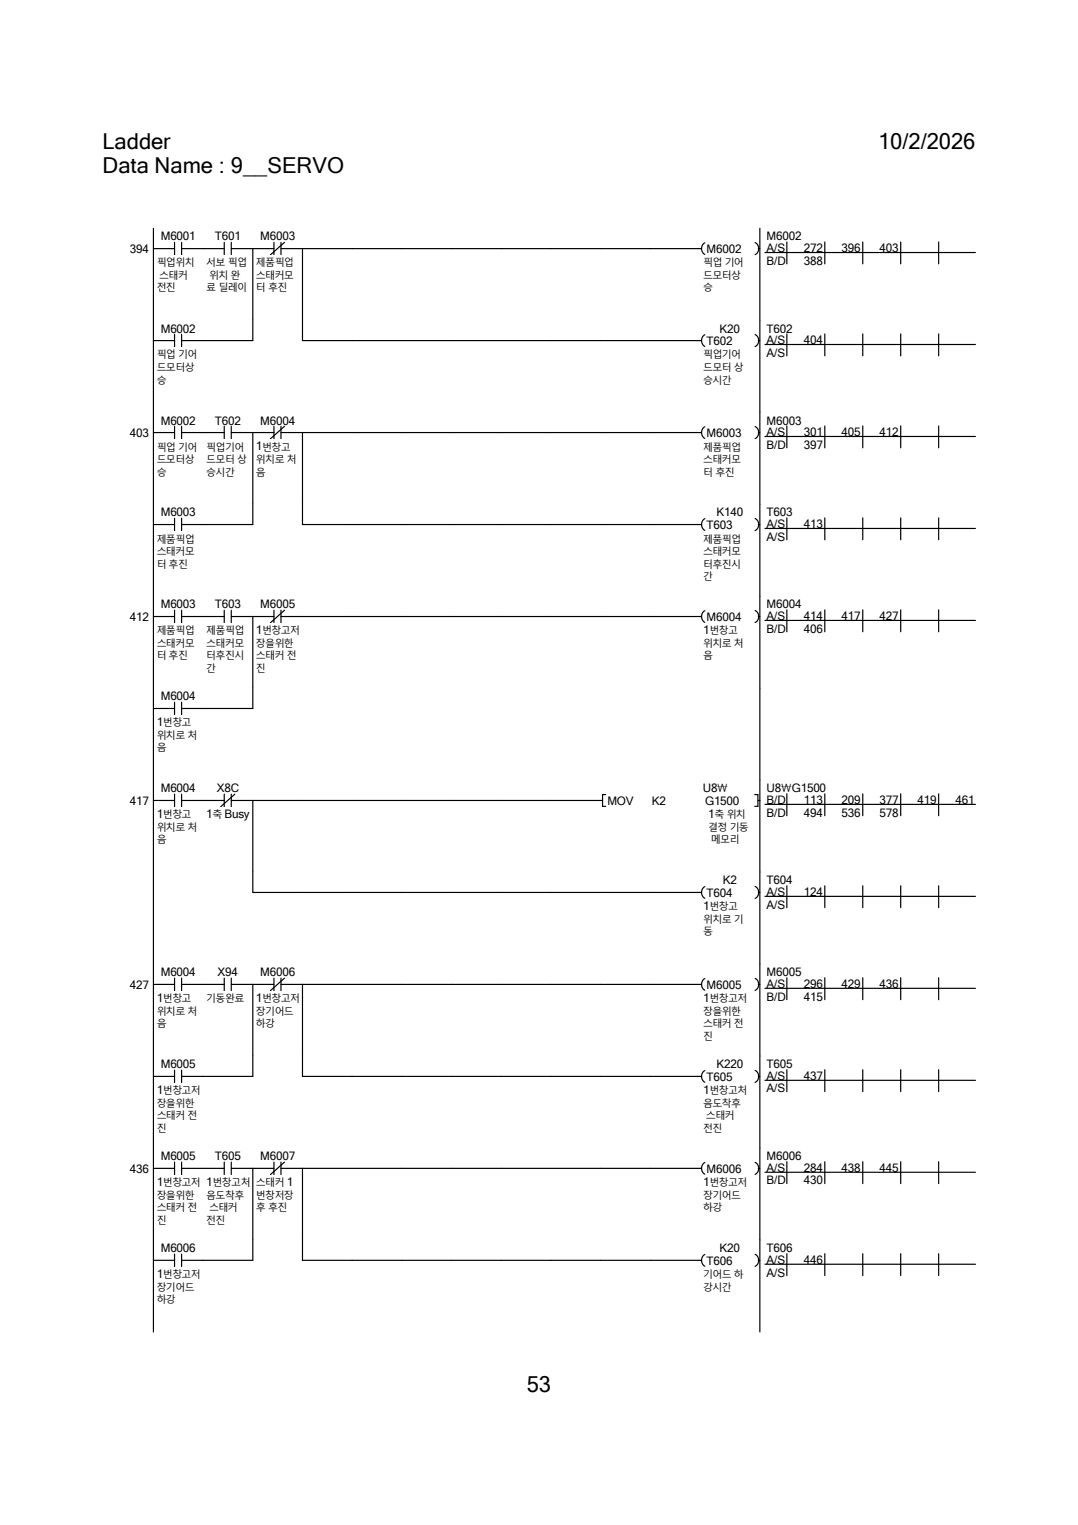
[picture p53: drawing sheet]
<svg xmlns="http://www.w3.org/2000/svg" width="210mm" height="297mm" viewBox="0 0 210 297" stroke-linecap="round" stroke-linejoin="round" font-family="sans-serif">
<defs><g id="words">
<g font-size="4.3">
<text x="20" y="29">Ladder</text>
<text x="171.1" y="29">10/2/2026</text>
<text x="20" y="33.7">Data Name : 9__SERVO</text>
<text x="102.6" y="271.1">53</text>
</g>
<g font-size="2.3">
<text x="31.3" y="46.8">M6001</text>
<text x="41.9" y="46.8">T601</text>
<text x="50.7" y="46.8">M6003</text>
<text x="149.4" y="46.8">M6002</text>
<text x="25.3" y="49.3">394</text>
<text x="137.7" y="49.3">M6002</text>
<text x="149.4" y="49.1">A/S</text>
<text x="149.4" y="51.6">B/D</text>
<text x="156.6" y="49.1">272</text>
<text x="156.6" y="51.6">388</text>
<text x="164" y="49.1">396</text>
<text x="171.4" y="49.1">403</text>
<text x="31.3" y="64.8">M6002</text>
<text x="140.2" y="64.8">K20</text>
<text x="149.4" y="64.8">T602</text>
<text x="137.7" y="67.2">T602</text>
<text x="149.4" y="67">A/S</text>
<text x="149.4" y="69.5">A/S</text>
<text x="156.6" y="67">404</text>
<text x="31.3" y="82.7">M6002</text>
<text x="41.9" y="82.7">T602</text>
<text x="50.7" y="82.7">M6004</text>
<text x="149.4" y="82.7">M6003</text>
<text x="25.3" y="85.1">403</text>
<text x="49.9" y="87.7">1</text>
<text x="137.7" y="85.1">M6003</text>
<text x="149.4" y="84.9">A/S</text>
<text x="149.4" y="87.4">B/D</text>
<text x="156.6" y="84.9">301</text>
<text x="156.6" y="87.4">397</text>
<text x="164" y="84.9">405</text>
<text x="171.4" y="84.9">412</text>
<text x="31.3" y="100.6">M6003</text>
<text x="139.6" y="100.6">K140</text>
<text x="149.4" y="100.6">T603</text>
<text x="137.7" y="103">T603</text>
<text x="149.4" y="102.8">A/S</text>
<text x="149.4" y="105.3">A/S</text>
<text x="156.6" y="102.8">413</text>
<text x="31.3" y="118.5">M6003</text>
<text x="41.9" y="118.5">T603</text>
<text x="50.7" y="118.5">M6005</text>
<text x="149.4" y="118.5">M6004</text>
<text x="25.3" y="120.9">412</text>
<text x="49.9" y="123.5">1</text>
<text x="137" y="123.5">1</text>
<text x="137.7" y="120.9">M6004</text>
<text x="149.4" y="120.7">A/S</text>
<text x="149.4" y="123.2">B/D</text>
<text x="156.6" y="120.7">414</text>
<text x="156.6" y="123.2">406</text>
<text x="164" y="120.7">417</text>
<text x="171.4" y="120.7">427</text>
<text x="31.3" y="136.4">M6004</text>
<text x="30.5" y="141.4">1</text>
<text x="31.3" y="154.3">M6004</text>
<text x="42.2" y="154.3">X8C</text>
<text x="136.9" y="154.3">U8\</text>
<text x="149.4" y="154.3">U8\G1500</text>
<text x="25.3" y="156.8">417</text>
<text x="30.5" y="159.3">1</text>
<text x="40.2" y="159.3">1</text>
<text x="43.8" y="159.3">Busy</text>
<text x="118.3" y="156.8">MOV</text>
<text x="127" y="156.8">K2</text>
<text x="137.4" y="156.8">G1500</text>
<text x="138" y="159.3">1</text>
<text x="149.4" y="156.5">B/D</text>
<text x="149.4" y="159">B/D</text>
<text x="156.6" y="156.5">113</text>
<text x="156.6" y="159">494</text>
<text x="164" y="156.5">209</text>
<text x="164" y="159">536</text>
<text x="171.4" y="156.5">377</text>
<text x="171.4" y="159">578</text>
<text x="178.8" y="156.5">419</text>
<text x="186.1" y="156.5">461</text>
<text x="140.8" y="172.2">K2</text>
<text x="149.4" y="172.2">T604</text>
<text x="137" y="177.2">1</text>
<text x="137.7" y="174.7">T604</text>
<text x="149.4" y="174.5">A/S</text>
<text x="149.4" y="177">A/S</text>
<text x="156.6" y="174.5">124</text>
<text x="31.3" y="190.2">M6004</text>
<text x="42.4" y="190.2">X94</text>
<text x="50.7" y="190.2">M6006</text>
<text x="149.4" y="190.2">M6005</text>
<text x="25.3" y="192.6">427</text>
<text x="30.5" y="195.2">1</text>
<text x="49.9" y="195.2">1</text>
<text x="137" y="195.2">1</text>
<text x="137.7" y="192.6">M6005</text>
<text x="149.4" y="192.4">A/S</text>
<text x="149.4" y="194.9">B/D</text>
<text x="156.6" y="192.4">296</text>
<text x="156.6" y="194.9">415</text>
<text x="164" y="192.4">429</text>
<text x="171.4" y="192.4">436</text>
<text x="31.3" y="208.1">M6005</text>
<text x="139.6" y="208.1">K220</text>
<text x="149.4" y="208.1">T605</text>
<text x="30.5" y="213.1">1</text>
<text x="137" y="213.1">1</text>
<text x="137.7" y="210.5">T605</text>
<text x="149.4" y="210.3">A/S</text>
<text x="149.4" y="212.8">A/S</text>
<text x="156.6" y="210.3">437</text>
<text x="31.3" y="226">M6005</text>
<text x="41.9" y="226">T605</text>
<text x="50.7" y="226">M6007</text>
<text x="149.4" y="226">M6006</text>
<text x="25.3" y="228.4">436</text>
<text x="30.5" y="231">1</text>
<text x="40.2" y="231">1</text>
<text x="55.9" y="231">1</text>
<text x="137" y="231">1</text>
<text x="137.7" y="228.4">M6006</text>
<text x="149.4" y="228.2">A/S</text>
<text x="149.4" y="230.7">B/D</text>
<text x="156.6" y="228.2">284</text>
<text x="156.6" y="230.7">430</text>
<text x="164" y="228.2">438</text>
<text x="171.4" y="228.2">445</text>
<text x="31.3" y="243.9">M6006</text>
<text x="140.2" y="243.9">K20</text>
<text x="149.4" y="243.9">T606</text>
<text x="30.5" y="248.9">1</text>
<text x="137.7" y="246.3">T606</text>
<text x="149.4" y="246.1">A/S</text>
<text x="149.4" y="248.6">A/S</text>
<text x="156.6" y="246.1">446</text>
</g>
<g font-size="1.9">
<text x="30.5" y="51.9">픽업위치</text>
<text x="40.2" y="51.9">서보 픽업</text>
<text x="49.9" y="51.9">제품픽업</text>
<text x="137" y="51.9">픽업 기어</text>
<text x="30.5" y="56.8">전진</text>
<text x="31" y="54.4">스태커</text>
<text x="40.2" y="56.8">료 딜레이</text>
<text x="40.7" y="54.4">위치 완</text>
<text x="49.9" y="54.4">스태커모</text>
<text x="49.9" y="56.8">터 후진</text>
<text x="137" y="54.4">드모터상</text>
<text x="137" y="56.8">승</text>
<text x="30.5" y="69.8">픽업 기어</text>
<text x="137" y="69.8">픽업기어</text>
<text x="30.5" y="72.3">드모터상</text>
<text x="30.5" y="74.7">승</text>
<text x="137" y="72.3">드모터 상</text>
<text x="137" y="74.7">승시간</text>
<text x="30.5" y="87.8">픽업 기어</text>
<text x="40.2" y="87.8">픽업기어</text>
<text x="51.1" y="87.8">번창고</text>
<text x="137" y="87.8">제품픽업</text>
<text x="30.5" y="90.2">드모터상</text>
<text x="30.5" y="92.6">승</text>
<text x="40.2" y="90.2">드모터 상</text>
<text x="40.2" y="92.6">승시간</text>
<text x="49.9" y="90.2">위치로 처</text>
<text x="49.9" y="92.6">음</text>
<text x="137" y="90.2">스태커모</text>
<text x="137" y="92.6">터 후진</text>
<text x="30.5" y="105.7">제품픽업</text>
<text x="137" y="105.7">제품픽업</text>
<text x="30.5" y="108.1">스태커모</text>
<text x="30.5" y="110.5">터 후진</text>
<text x="137" y="108.1">스태커모</text>
<text x="137" y="110.5">터후진시</text>
<text x="137" y="113">간</text>
<text x="30.5" y="123.6">제품픽업</text>
<text x="30.5" y="126">스태커모</text>
<text x="40.2" y="123.6">제품픽업</text>
<text x="40.2" y="126">스태커모</text>
<text x="49.9" y="126">장을위한</text>
<text x="51.1" y="123.6">번창고저</text>
<text x="137" y="126">위치로 처</text>
<text x="138.2" y="123.6">번창고</text>
<text x="30.5" y="128.4">터 후진</text>
<text x="40.2" y="128.4">터후진시</text>
<text x="40.2" y="130.9">간</text>
<text x="49.9" y="128.4">스태커 전</text>
<text x="49.9" y="130.9">진</text>
<text x="137" y="128.4">음</text>
<text x="30.5" y="143.9">위치로 처</text>
<text x="31.7" y="141.5">번창고</text>
<text x="30.5" y="146.3">음</text>
<text x="30.5" y="161.8">위치로 처</text>
<text x="31.7" y="159.4">번창고</text>
<text x="41.4" y="159.4">축</text>
<text x="138" y="161.8">결정 기동</text>
<text x="139.2" y="159.4">축 위치</text>
<text x="30.5" y="164.3">음</text>
<text x="138.5" y="164.3">메모리</text>
<text x="137" y="179.7">위치로 기</text>
<text x="138.2" y="177.3">번창고</text>
<text x="137" y="182.2">동</text>
<text x="30.5" y="197.7">위치로 처</text>
<text x="31.7" y="195.2">번창고</text>
<text x="40.2" y="195.2">기동완료</text>
<text x="49.9" y="197.7">장기어드</text>
<text x="51.1" y="195.2">번창고저</text>
<text x="137" y="197.7">장을위한</text>
<text x="138.2" y="195.2">번창고저</text>
<text x="30.5" y="200.1">음</text>
<text x="49.9" y="200.1">하강</text>
<text x="137" y="200.1">스태커 전</text>
<text x="137" y="202.5">진</text>
<text x="30.5" y="215.6">장을위한</text>
<text x="31.7" y="213.1">번창고저</text>
<text x="137" y="215.6">음도착후</text>
<text x="138.2" y="213.1">번창고처</text>
<text x="30.5" y="218">스태커 전</text>
<text x="30.5" y="220.4">진</text>
<text x="137" y="220.4">전진</text>
<text x="137.5" y="218">스태커</text>
<text x="30.5" y="233.5">장을위한</text>
<text x="31.7" y="231.1">번창고저</text>
<text x="40.2" y="233.5">음도착후</text>
<text x="41.4" y="231.1">번창고처</text>
<text x="49.9" y="231.1">스태커</text>
<text x="49.9" y="233.5">번창저장</text>
<text x="137" y="233.5">장기어드</text>
<text x="138.2" y="231.1">번창고저</text>
<text x="30.5" y="235.9">스태커 전</text>
<text x="30.5" y="238.4">진</text>
<text x="40.2" y="238.4">전진</text>
<text x="40.7" y="235.9">스태커</text>
<text x="49.9" y="235.9">후 후진</text>
<text x="137" y="235.9">하강</text>
<text x="30.5" y="251.4">장기어드</text>
<text x="31.7" y="249">번창고저</text>
<text x="137" y="249">기어드 하</text>
<text x="137" y="251.4">강시간</text>
<text x="30.5" y="253.8">하강</text>
</g>
</g></defs>
<path d="M20 44.5h170v217.7h-170z" fill-rule="evenodd" fill="#fff" stroke="#fff" stroke-width=".23"/>
<g fill="#fff">
<path d="M20 44.5h116.4v17.9h-116.4z" fill-rule="evenodd"/>
<path d="M136.4 44.5h11.6v17.9h-11.6zM25.3 47.2h4.3v2.5h-4.3z" fill-rule="evenodd"/>
</g>
<path d="M31.3 44.7h6.8v2.5h-6.8z" fill="#fff"/>
<path d="M29.9 48.4h4.1M34 47.2v2.4M35.4 48.4h4.2M35.4 47.2v2.4" fill="none" stroke="#000" stroke-width=".23"/>
<g fill="#fff">
<path d="M30.5 49.8h7.3v2.6h-7.3z"/>
<path d="M30.5 52.2h6.6v2.6h-6.6z"/>
<path d="M30.5 54.7h3.7v2.5h-3.7z"/>
</g>
<path d="M29.9 44.5v17.9" fill="none" stroke="#000" stroke-width=".23"/>
<path d="M41.9 44.7h5v2.5h-5z" fill="#fff"/>
<path d="M39.6 48.4h4.1M43.7 47.2v2.4M45.1 48.4h4.2M45.1 47.2v2.4" fill="none" stroke="#000" stroke-width=".23"/>
<g fill="#fff">
<path d="M40.2 49.8h7.8v2.6h-7.8z"/>
<path d="M40.2 52.2h6.5v2.6h-6.5z"/>
<path d="M40.2 54.7h7.8v2.5h-7.8z"/>
<path d="M50.7 44.7h6.8v2.5h-6.8z"/>
</g>
<path d="M49.3 48.4h4.1M53.4 47.2v2.4M54.7 48.4h4.2M54.7 47.2v2.4M55.4 47.2l-2.7 2.4" fill="none" stroke="#000" stroke-width=".23"/>
<g fill="#fff">
<path d="M49.9 49.8h7.3v2.6h-7.3z"/>
<path d="M49.9 52.2h7.3v2.6h-7.3z"/>
<path d="M49.9 54.7h6v2.5h-6z"/>
</g>
<path d="M49.3 48.4v14M136.7 48.4h-77.8v14M137.3 47.3a1.34 1.34 0 0 0 0 2.3" fill="none" stroke="#000" stroke-width=".23"/>
<path d="M137.7 47.2h6.7v2.5h-6.7z" fill="#fff"/>
<path d="M147.1 47.3a1.32 1.32 0 0 1 0 2.3M147.7 48.4h.3" fill="none" stroke="#000" stroke-width=".23"/>
<g fill="#fff">
<path d="M137 49.8h7.9v2.6h-7.9z"/>
<path d="M137 52.2h7.3v2.6h-7.3z"/>
<path d="M137 54.7h1.9v2.5h-1.9z"/>
</g>
<path d="M148 44.5v17.9" fill="none" stroke="#000" stroke-width=".23"/>
<g fill="#fff">
<path d="M149 44.4h41v7.4h-41z"/>
<path d="M149.4 44.7h6.7v2.5h-6.7z"/>
<path d="M149.4 47h3.6v2.4h-3.6z"/>
<path d="M156.6 47h4.2v2.4h-4.2z"/>
<path d="M164 47h4.2v2.4h-4.2z"/>
<path d="M171.4 47h4.2v2.4h-4.2z"/>
<path d="M149.4 49.5h3.7v2.4h-3.7z"/>
<path d="M156.6 49.5h4.2v2.4h-4.2z"/>
</g>
<path d="M149 49.2h41M153.3 47.1v4.3M160.7 47.1v4.3M168.1 47.1v4.3M175.5 47.1v4.3M182.9 47.1v4.3" fill="none" stroke="#000" stroke-width=".23"/>
<g fill="#fff">
<path d="M20 62.4h116.4v17.9h-116.4z" fill-rule="evenodd"/>
<path d="M136.4 62.4h11.6v17.9h-11.6zM31.3 62.7h6.8v2.4h-6.8z" fill-rule="evenodd"/>
</g>
<path d="M29.9 66.3h4.1M34 65.1v2.5M35.4 66.3h4.2M35.4 65.1v2.5" fill="none" stroke="#000" stroke-width=".23"/>
<g fill="#fff">
<path d="M30.5 67.7h7.9v2.6h-7.9z"/>
<path d="M30.5 70.1h7.3v2.6h-7.3z"/>
<path d="M30.5 72.6h1.9v2.6h-1.9z"/>
</g>
<path d="M29.9 62.4v17.9M49.3 62.4v3.9h-9.7M58.9 62.4v3.9h77.8M137.3 65.2a1.34 1.34 0 0 0 0 2.3" fill="none" stroke="#000" stroke-width=".23"/>
<g fill="#fff">
<path d="M140.2 62.7h3.9v2.4h-3.9z"/>
<path d="M137.7 65.1h5v2.5h-5z"/>
</g>
<path d="M147.1 65.2a1.32 1.32 0 0 1 0 2.3M147.7 66.3h.3" fill="none" stroke="#000" stroke-width=".23"/>
<g fill="#fff">
<path d="M137 67.7h7.3v2.6h-7.3z"/>
<path d="M137 70.1h7.9v2.6h-7.9z"/>
<path d="M137 72.6h5.5v2.6h-5.5z"/>
</g>
<path d="M148 62.4v17.9" fill="none" stroke="#000" stroke-width=".23"/>
<g fill="#fff">
<path d="M149 62.4h41v7.3h-41z"/>
<path d="M149.4 62.7h5v2.4h-5z"/>
<path d="M149.4 64.9h3.6v2.4h-3.6z"/>
<path d="M156.6 64.9h4.2v2.4h-4.2z"/>
<path d="M149.4 67.4h3.6v2.4h-3.6z"/>
</g>
<path d="M149 67.1h41M153.3 65v4.3M160.7 65v4.3M168.1 65v4.3M175.5 65v4.3M182.9 65v4.3" fill="none" stroke="#000" stroke-width=".23"/>
<g fill="#fff">
<path d="M20 80.3h116.4v17.9h-116.4z" fill-rule="evenodd"/>
<path d="M136.4 80.3h11.6v17.9h-11.6zM25.3 83h4.3v2.5h-4.3z" fill-rule="evenodd"/>
</g>
<path d="M31.3 80.6h6.8v2.4h-6.8z" fill="#fff"/>
<path d="M29.9 84.2h4.1M34 83v2.5M35.4 84.2h4.2M35.4 83v2.5" fill="none" stroke="#000" stroke-width=".23"/>
<g fill="#fff">
<path d="M30.5 85.6h7.9v2.6h-7.9z"/>
<path d="M30.5 88.1h7.3v2.5h-7.3z"/>
<path d="M30.5 90.5h1.9v2.6h-1.9z"/>
</g>
<path d="M29.9 80.3v17.9" fill="none" stroke="#000" stroke-width=".23"/>
<path d="M41.9 80.6h5v2.4h-5z" fill="#fff"/>
<path d="M39.6 84.2h4.1M43.7 83v2.5M45.1 84.2h4.2M45.1 83v2.5" fill="none" stroke="#000" stroke-width=".23"/>
<g fill="#fff">
<path d="M40.2 85.6h7.3v2.6h-7.3z"/>
<path d="M40.2 88.1h7.8v2.5h-7.8z"/>
<path d="M40.2 90.5h5.5v2.6h-5.5z"/>
<path d="M50.7 80.6h6.8v2.4h-6.8z"/>
</g>
<path d="M49.3 84.2h4.1M53.4 83v2.5M54.7 84.2h4.2M54.7 83v2.5M55.4 83l-2.7 2.5" fill="none" stroke="#000" stroke-width=".23"/>
<g fill="#fff">
<path d="M49.9 85.6h7.2v2.6h-7.2z"/>
<path d="M49.9 88.1h7.8v2.5h-7.8z"/>
<path d="M49.9 90.5h1.8v2.6h-1.8z"/>
</g>
<path d="M49.3 84.2v14M136.7 84.2h-77.8v14M137.3 83.1a1.34 1.34 0 0 0 0 2.3" fill="none" stroke="#000" stroke-width=".23"/>
<path d="M137.7 83h6.7v2.5h-6.7z" fill="#fff"/>
<path d="M147.1 83.1a1.32 1.32 0 0 1 0 2.3M147.7 84.2h.3" fill="none" stroke="#000" stroke-width=".23"/>
<g fill="#fff">
<path d="M137 85.6h7.3v2.6h-7.3z"/>
<path d="M137 88.1h7.3v2.5h-7.3z"/>
<path d="M137 90.5h6v2.6h-6z"/>
</g>
<path d="M148 80.3v17.9" fill="none" stroke="#000" stroke-width=".23"/>
<g fill="#fff">
<path d="M149 80.3h41v7.3h-41z"/>
<path d="M149.4 80.6h6.7v2.4h-6.7z"/>
<path d="M149.4 82.8h3.6v2.5h-3.6z"/>
<path d="M156.6 82.8h4.2v2.5h-4.2z"/>
<path d="M164 82.8h4.2v2.5h-4.2z"/>
<path d="M171.4 82.8h4.2v2.5h-4.2z"/>
<path d="M149.4 85.3h3.7v2.5h-3.7z"/>
<path d="M156.6 85.3h4.2v2.5h-4.2z"/>
</g>
<path d="M149 85h41M153.3 83v4.2M160.7 83v4.2M168.1 83v4.2M175.5 83v4.2M182.9 83v4.2" fill="none" stroke="#000" stroke-width=".23"/>
<g fill="#fff">
<path d="M20 98.2h116.4v17.9h-116.4z" fill-rule="evenodd"/>
<path d="M136.4 98.2h11.6v17.9h-11.6zM31.3 98.5h6.8v2.4h-6.8z" fill-rule="evenodd"/>
</g>
<path d="M29.9 102.2h4.1M34 100.9v2.5M35.4 102.2h4.2M35.4 100.9v2.5" fill="none" stroke="#000" stroke-width=".23"/>
<g fill="#fff">
<path d="M30.5 103.5h7.3v2.6h-7.3z"/>
<path d="M30.5 106h7.3v2.5h-7.3z"/>
<path d="M30.5 108.4h6.1v2.6h-6.1z"/>
</g>
<path d="M29.9 98.2v17.9M49.3 98.2v4h-9.7M58.9 98.2v4h77.8M137.3 101a1.34 1.34 0 0 0 0 2.3" fill="none" stroke="#000" stroke-width=".23"/>
<g fill="#fff">
<path d="M139.6 98.5h5.1v2.4h-5.1z"/>
<path d="M137.7 100.9h5v2.5h-5z"/>
</g>
<path d="M147.1 101a1.32 1.32 0 0 1 0 2.3M147.7 102.2h.3" fill="none" stroke="#000" stroke-width=".23"/>
<g fill="#fff">
<path d="M137 103.5h7.3v2.6h-7.3z"/>
<path d="M137 106h7.3v2.5h-7.3z"/>
<path d="M137 108.4h7.3v2.6h-7.3z"/>
<path d="M137 110.9h1.9v2.6h-1.9z"/>
</g>
<path d="M148 98.2v17.9" fill="none" stroke="#000" stroke-width=".23"/>
<g fill="#fff">
<path d="M149 98.2h41v7.3h-41z"/>
<path d="M149.4 98.5h5v2.4h-5z"/>
<path d="M149.4 100.7h3.6v2.5h-3.6z"/>
<path d="M156.6 100.7h4.2v2.5h-4.2z"/>
<path d="M149.4 103.2h3.6v2.5h-3.6z"/>
</g>
<path d="M149 102.9h41M153.3 100.9v4.2M160.7 100.9v4.2M168.1 100.9v4.2M175.5 100.9v4.2M182.9 100.9v4.2" fill="none" stroke="#000" stroke-width=".23"/>
<g fill="#fff">
<path d="M20 116.1h116.4v17.9h-116.4z" fill-rule="evenodd"/>
<path d="M136.4 116.1h11.6v17.9h-11.6zM25.3 118.9h4.3v2.4h-4.3z" fill-rule="evenodd"/>
</g>
<path d="M31.3 116.4h6.8v2.5h-6.8z" fill="#fff"/>
<path d="M34 118.9v2.4M35.4 118.9v2.4M29.9 120.1h4.1M35.4 120.1h4.2" fill="none" stroke="#000" stroke-width=".23"/>
<g fill="#fff">
<path d="M30.5 121.5h7.3v2.5h-7.3z"/>
<path d="M30.5 123.9h7.3v2.5h-7.3z"/>
<path d="M30.5 126.3h6.1v2.6h-6.1z"/>
</g>
<path d="M29.9 116.1v17.9" fill="none" stroke="#000" stroke-width=".23"/>
<path d="M41.9 116.4h5v2.5h-5z" fill="#fff"/>
<path d="M43.7 118.9v2.4M45.1 118.9v2.4M39.6 120.1h4.1M45.1 120.1h4.2" fill="none" stroke="#000" stroke-width=".23"/>
<g fill="#fff">
<path d="M40.2 121.5h7.3v2.5h-7.3z"/>
<path d="M40.2 123.9h7.3v2.5h-7.3z"/>
<path d="M40.2 126.3h7.3v2.6h-7.3z"/>
<path d="M40.2 128.8h1.8v2.6h-1.8z"/>
<path d="M50.7 116.4h6.8v2.5h-6.8z"/>
</g>
<path d="M53.4 118.9v2.4M54.7 118.9v2.4M55.4 118.9l-2.7 2.4M49.3 120.1h4.1M54.7 120.1h4.2" fill="none" stroke="#000" stroke-width=".23"/>
<g fill="#fff">
<path d="M49.9 121.5h8.5v2.5h-8.5z"/>
<path d="M49.9 123.9h7.3v2.5h-7.3z"/>
<path d="M49.9 126.3h7.8v2.6h-7.8z"/>
<path d="M49.9 128.8h1.8v2.6h-1.8z"/>
</g>
<path d="M137.3 118.9a1.34 1.34 0 0 0 0 2.3M49.3 120.1v13.9M58.9 120.1h77.8" fill="none" stroke="#000" stroke-width=".23"/>
<path d="M137.7 118.9h6.7v2.4h-6.7z" fill="#fff"/>
<path d="M147.1 118.9a1.32 1.32 0 0 1 0 2.3M147.7 120.1h.3" fill="none" stroke="#000" stroke-width=".23"/>
<g fill="#fff">
<path d="M137 121.5h7.3v2.5h-7.3z"/>
<path d="M137 123.9h7.9v2.5h-7.9z"/>
<path d="M137 126.3h1.9v2.6h-1.9z"/>
</g>
<path d="M148 116.1v17.9" fill="none" stroke="#000" stroke-width=".23"/>
<g fill="#fff">
<path d="M149 116.1h41v7.3h-41z"/>
<path d="M149.4 116.4h6.7v2.5h-6.7z"/>
<path d="M149.4 118.6h3.6v2.5h-3.6z"/>
<path d="M156.6 118.6h4.2v2.5h-4.2z"/>
<path d="M164 118.6h4.2v2.5h-4.2z"/>
<path d="M171.4 118.6h4.2v2.5h-4.2z"/>
<path d="M149.4 121.2h3.7v2.4h-3.7z"/>
<path d="M156.6 121.2h4.2v2.4h-4.2z"/>
</g>
<path d="M153.3 118.8v4.2M160.7 118.8v4.2M168.1 118.8v4.2M175.5 118.8v4.2M182.9 118.8v4.2M149 120.8h41" fill="none" stroke="#000" stroke-width=".23"/>
<g fill="#fff">
<path d="M20 134h116.4v17.9h-116.4z" fill-rule="evenodd"/>
<path d="M136.4 134h11.6v17.9h-11.6zM31.3 134.3h6.8v2.5h-6.8z" fill-rule="evenodd"/>
</g>
<path d="M29.9 138h4.1M34 136.8v2.4M35.4 138h4.2M35.4 136.8v2.4" fill="none" stroke="#000" stroke-width=".23"/>
<g fill="#fff">
<path d="M30.5 139.4h7.3v2.5h-7.3z"/>
<path d="M30.5 141.8h7.9v2.6h-7.9z"/>
<path d="M30.5 144.2h1.9v2.6h-1.9z"/>
</g>
<path d="M29.9 134v17.9M49.3 134v4h-9.7M148 134v17.9" fill="none" stroke="#000" stroke-width=".23"/>
<g fill="#fff">
<path d="M20 151.9h97.1v18h-97.1z" fill-rule="evenodd"/>
<path d="M117.1 151.9h30.9v18h-30.9zM25.3 154.7h4.3v2.4h-4.3z" fill-rule="evenodd"/>
</g>
<path d="M31.3 152.2h6.8v2.5h-6.8z" fill="#fff"/>
<path d="M29.9 155.9h4.1M34 154.7v2.4M35.4 155.9h4.2M35.4 154.7v2.4" fill="none" stroke="#000" stroke-width=".23"/>
<g fill="#fff">
<path d="M30.5 157.3h7.3v2.6h-7.3z"/>
<path d="M30.5 159.7h7.9v2.6h-7.9z"/>
<path d="M30.5 162.1h1.9v2.6h-1.9z"/>
</g>
<path d="M29.9 151.9v17.9" fill="none" stroke="#000" stroke-width=".23"/>
<path d="M42.2 152.2h4.4v2.5h-4.4z" fill="#fff"/>
<path d="M39.6 155.9h4.1M43.7 154.7v2.4M45.1 155.9h4.2M45.1 154.7v2.4M45.7 154.7l-2.7 2.4" fill="none" stroke="#000" stroke-width=".23"/>
<path d="M40.2 157.3h8.4v2.6h-8.4z" fill="#fff"/>
<path d="M117.4 155.9h-68.1v13.9M118 154.8h-.6v2.2h.6" fill="none" stroke="#000" stroke-width=".23"/>
<g fill="#fff">
<path d="M118.3 154.7h5.1v2.6h-5.1z"/>
<path d="M127 154.7h2.7v2.6h-2.7z"/>
<path d="M136.9 152.2h4.9v2.5h-4.9z"/>
<path d="M137.4 154.7h6.6v2.6h-6.6z"/>
<path d="M138 157.3h7.2v2.6h-7.2z"/>
<path d="M138 159.7h7.8v2.6h-7.8z"/>
<path d="M138 162.1h6v2.6h-6z"/>
</g>
<path d="M147 154.8h.7v2.2h-.7M147.7 155.9h.3M148 151.9v17.9" fill="none" stroke="#000" stroke-width=".23"/>
<g fill="#fff">
<path d="M149 151.9h41v7.4h-41z"/>
<path d="M149.4 152.2h11.5v2.5h-11.5z"/>
<path d="M149.4 154.4h3.7v2.5h-3.7z"/>
<path d="M156.6 154.4h4.2v2.5h-4.2z"/>
<path d="M164 154.4h4.2v2.5h-4.2z"/>
<path d="M171.4 154.4h4.2v2.5h-4.2z"/>
<path d="M178.8 154.4h4.2v2.5h-4.2z"/>
<path d="M186.1 154.4h4.3v2.5h-4.3z"/>
<path d="M149.4 157h3.7v2.4h-3.7z"/>
<path d="M156.6 157h4.2v2.4h-4.2z"/>
<path d="M164 157h4.2v2.4h-4.2z"/>
<path d="M171.4 157h4.2v2.4h-4.2z"/>
</g>
<path d="M149 156.7h41M153.3 154.6v4.3M160.7 154.6v4.3M168.1 154.6v4.3M175.5 154.6v4.3M182.9 154.6v4.3" fill="none" stroke="#000" stroke-width=".23"/>
<path d="M20 169.9h116.4v17.9h-116.4z" fill-rule="evenodd" fill="#fff"/>
<path d="M136.4 169.9h11.6v17.9h-11.6z" fill="#fff"/>
<path d="M29.9 169.8v18M49.3 169.8v4h87.4M137.3 172.7a1.34 1.34 0 0 0 0 2.3" fill="none" stroke="#000" stroke-width=".23"/>
<g fill="#fff">
<path d="M140.8 170.1h2.7v2.5h-2.7z"/>
<path d="M137.7 172.6h5v2.4h-5z"/>
</g>
<path d="M147.1 172.6a1.32 1.32 0 0 1 0 2.4M147.7 173.8h.3" fill="none" stroke="#000" stroke-width=".23"/>
<g fill="#fff">
<path d="M137 175.2h7.3v2.6h-7.3z"/>
<path d="M137 177.6h7.9v2.6h-7.9z"/>
<path d="M137 180h1.9v2.6h-1.9z"/>
</g>
<path d="M148 169.8v18" fill="none" stroke="#000" stroke-width=".23"/>
<g fill="#fff">
<path d="M149 169.8h41v7.4h-41z"/>
<path d="M149.4 170.1h5v2.5h-5z"/>
<path d="M149.4 172.4h3.6v2.4h-3.6z"/>
<path d="M156.6 172.4h4.2v2.4h-4.2z"/>
<path d="M149.4 174.9h3.6v2.4h-3.6z"/>
</g>
<path d="M149 174.6h41M153.3 172.5v4.3M160.7 172.5v4.3M168.1 172.5v4.3M175.5 172.5v4.3M182.9 172.5v4.3" fill="none" stroke="#000" stroke-width=".23"/>
<g fill="#fff">
<path d="M20 187.8h116.4v17.9h-116.4z" fill-rule="evenodd"/>
<path d="M136.4 187.8h11.6v17.9h-11.6zM25.3 190.5h4.3v2.5h-4.3z" fill-rule="evenodd"/>
</g>
<path d="M31.3 188.1h6.8v2.4h-6.8z" fill="#fff"/>
<path d="M29.9 191.7h4.1M34 190.5v2.4M35.4 191.7h4.2M35.4 190.5v2.4" fill="none" stroke="#000" stroke-width=".23"/>
<g fill="#fff">
<path d="M30.5 193.1h7.3v2.6h-7.3z"/>
<path d="M30.5 195.5h7.9v2.6h-7.9z"/>
<path d="M30.5 198h1.9v2.6h-1.9z"/>
</g>
<path d="M29.9 187.8v17.9" fill="none" stroke="#000" stroke-width=".23"/>
<path d="M42.4 188.1h3.9v2.4h-3.9z" fill="#fff"/>
<path d="M39.6 191.7h4.1M43.7 190.5v2.4M45.1 191.7h4.2M45.1 190.5v2.4" fill="none" stroke="#000" stroke-width=".23"/>
<g fill="#fff">
<path d="M40.2 193.1h7.3v2.6h-7.3z"/>
<path d="M50.7 188.1h6.8v2.4h-6.8z"/>
</g>
<path d="M49.3 191.7h4.1M53.4 190.5v2.4M54.7 191.7h4.2M54.7 190.5v2.4M55.4 190.5l-2.7 2.4" fill="none" stroke="#000" stroke-width=".23"/>
<g fill="#fff">
<path d="M49.9 193.1h8.5v2.6h-8.5z"/>
<path d="M49.9 195.5h7.3v2.6h-7.3z"/>
<path d="M49.9 198h3.7v2.6h-3.7z"/>
</g>
<path d="M49.3 191.7v14M136.7 191.7h-77.8v14M137.3 190.6a1.34 1.34 0 0 0 0 2.3" fill="none" stroke="#000" stroke-width=".23"/>
<path d="M137.7 190.5h6.7v2.5h-6.7z" fill="#fff"/>
<path d="M147.1 190.6a1.32 1.32 0 0 1 0 2.3M147.7 191.7h.3" fill="none" stroke="#000" stroke-width=".23"/>
<g fill="#fff">
<path d="M137 193.1h8.5v2.6h-8.5z"/>
<path d="M137 195.5h7.3v2.6h-7.3z"/>
<path d="M137 198h7.9v2.6h-7.9z"/>
<path d="M137 200.4h1.9v2.6h-1.9z"/>
</g>
<path d="M148 187.8v17.9" fill="none" stroke="#000" stroke-width=".23"/>
<g fill="#fff">
<path d="M149 187.7h41v7.4h-41z"/>
<path d="M149.4 188.1h6.7v2.4h-6.7z"/>
<path d="M149.4 190.3h3.6v2.4h-3.6z"/>
<path d="M156.6 190.3h4.2v2.4h-4.2z"/>
<path d="M164 190.3h4.2v2.4h-4.2z"/>
<path d="M171.4 190.3h4.2v2.4h-4.2z"/>
<path d="M149.4 192.8h3.7v2.4h-3.7z"/>
<path d="M156.6 192.8h4.2v2.4h-4.2z"/>
</g>
<path d="M149 192.5h41M153.3 190.4v4.3M160.7 190.4v4.3M168.1 190.4v4.3M175.5 190.4v4.3M182.9 190.4v4.3" fill="none" stroke="#000" stroke-width=".23"/>
<g fill="#fff">
<path d="M20 205.7h116.4v17.9h-116.4z" fill-rule="evenodd"/>
<path d="M136.4 205.7h11.6v17.9h-11.6zM31.3 206h6.8v2.4h-6.8z" fill-rule="evenodd"/>
</g>
<path d="M29.9 209.6h4.1M34 208.4v2.5M35.4 209.6h4.2M35.4 208.4v2.5" fill="none" stroke="#000" stroke-width=".23"/>
<g fill="#fff">
<path d="M30.5 211h8.6v2.6h-8.6z"/>
<path d="M30.5 213.4h7.3v2.6h-7.3z"/>
<path d="M30.5 215.9h7.9v2.6h-7.9z"/>
<path d="M30.5 218.3h1.9v2.6h-1.9z"/>
</g>
<path d="M29.9 205.7v17.9M49.3 205.7v3.9h-9.7M58.9 205.7v3.9h77.8M137.3 208.5a1.33 1.33 0 0 0 0 2.3" fill="none" stroke="#000" stroke-width=".23"/>
<g fill="#fff">
<path d="M139.6 206h5.1v2.4h-5.1z"/>
<path d="M137.7 208.4h5v2.5h-5z"/>
</g>
<path d="M147.1 208.5a1.32 1.32 0 0 1 0 2.3M147.7 209.6h.3" fill="none" stroke="#000" stroke-width=".23"/>
<g fill="#fff">
<path d="M137 211h8.5v2.6h-8.5z"/>
<path d="M137 213.4h7.3v2.6h-7.3z"/>
<path d="M137 215.9h6.6v2.6h-6.6z"/>
<path d="M137 218.3h3.7v2.6h-3.7z"/>
</g>
<path d="M148 205.7v17.9" fill="none" stroke="#000" stroke-width=".23"/>
<g fill="#fff">
<path d="M149 205.7h41v7.3h-41z"/>
<path d="M149.4 206h5v2.4h-5z"/>
<path d="M149.4 208.2h3.6v2.5h-3.6z"/>
<path d="M156.6 208.2h4.2v2.5h-4.2z"/>
<path d="M149.4 210.7h3.6v2.4h-3.6z"/>
</g>
<path d="M149 210.4h41M153.3 208.3v4.3M160.7 208.3v4.3M168.1 208.3v4.3M175.5 208.3v4.3M182.9 208.3v4.3" fill="none" stroke="#000" stroke-width=".23"/>
<g fill="#fff">
<path d="M20 223.6h116.4v17.9h-116.4z" fill-rule="evenodd"/>
<path d="M136.4 223.6h11.6v17.9h-11.6zM25.3 226.3h4.3v2.5h-4.3z" fill-rule="evenodd"/>
</g>
<path d="M31.3 223.9h6.8v2.4h-6.8z" fill="#fff"/>
<path d="M29.9 227.6h4.1M34 226.3v2.5M35.4 227.6h4.2M35.4 226.3v2.5" fill="none" stroke="#000" stroke-width=".23"/>
<g fill="#fff">
<path d="M30.5 228.9h8.6v2.6h-8.6z"/>
<path d="M30.5 231.4h7.3v2.5h-7.3z"/>
<path d="M30.5 233.8h7.9v2.6h-7.9z"/>
<path d="M30.5 236.3h1.9v2.5h-1.9z"/>
</g>
<path d="M29.9 223.6v17.9" fill="none" stroke="#000" stroke-width=".23"/>
<path d="M41.9 223.9h5v2.4h-5z" fill="#fff"/>
<path d="M39.6 227.6h4.1M43.7 226.3v2.5M45.1 227.6h4.2M45.1 226.3v2.5" fill="none" stroke="#000" stroke-width=".23"/>
<g fill="#fff">
<path d="M40.2 228.9h8.5v2.6h-8.5z"/>
<path d="M40.2 231.4h7.3v2.5h-7.3z"/>
<path d="M40.2 233.8h6.5v2.6h-6.5z"/>
<path d="M40.2 236.3h3.7v2.5h-3.7z"/>
<path d="M50.7 223.9h6.8v2.4h-6.8z"/>
</g>
<path d="M49.3 227.6h4.1M53.4 226.3v2.5M54.7 227.6h4.2M54.7 226.3v2.5M55.4 226.3l-2.7 2.5" fill="none" stroke="#000" stroke-width=".23"/>
<g fill="#fff">
<path d="M49.9 228.9h7.2v2.6h-7.2z"/>
<path d="M49.9 231.4h7.3v2.5h-7.3z"/>
<path d="M49.9 233.8h6v2.6h-6z"/>
</g>
<path d="M49.3 227.6v13.9M136.7 227.6h-77.8v13.9M137.3 226.4a1.34 1.34 0 0 0 0 2.3" fill="none" stroke="#000" stroke-width=".23"/>
<path d="M137.7 226.3h6.7v2.5h-6.7z" fill="#fff"/>
<path d="M147.1 226.4a1.32 1.32 0 0 1 0 2.3M147.7 227.6h.3" fill="none" stroke="#000" stroke-width=".23"/>
<g fill="#fff">
<path d="M137 228.9h8.5v2.6h-8.5z"/>
<path d="M137 231.4h7.3v2.5h-7.3z"/>
<path d="M137 233.8h3.7v2.6h-3.7z"/>
</g>
<path d="M148 223.6v17.9" fill="none" stroke="#000" stroke-width=".23"/>
<g fill="#fff">
<path d="M149 223.6h41v7.3h-41z"/>
<path d="M149.4 223.9h6.7v2.4h-6.7z"/>
<path d="M149.4 226.1h3.6v2.5h-3.6z"/>
<path d="M156.6 226.1h4.2v2.5h-4.2z"/>
<path d="M164 226.1h4.2v2.5h-4.2z"/>
<path d="M171.4 226.1h4.2v2.5h-4.2z"/>
<path d="M149.4 228.6h3.7v2.5h-3.7z"/>
<path d="M156.6 228.6h4.2v2.5h-4.2z"/>
</g>
<path d="M149 228.3h41M153.3 226.3v4.2M160.7 226.3v4.2M168.1 226.3v4.2M175.5 226.3v4.2M182.9 226.3v4.2" fill="none" stroke="#000" stroke-width=".23"/>
<g fill="#fff">
<path d="M20 241.5h116.4v17.9h-116.4z" fill-rule="evenodd"/>
<path d="M136.4 241.5h11.6v17.9h-11.6zM31.3 241.8h6.8v2.5h-6.8z" fill-rule="evenodd"/>
</g>
<path d="M29.9 245.5h4.1M34 244.2v2.5M35.4 245.5h4.2M35.4 244.2v2.5" fill="none" stroke="#000" stroke-width=".23"/>
<g fill="#fff">
<path d="M30.5 246.8h8.6v2.6h-8.6z"/>
<path d="M30.5 249.3h7.3v2.5h-7.3z"/>
<path d="M30.5 251.7h3.7v2.6h-3.7z"/>
</g>
<path d="M29.9 241.5v17.9M49.3 241.5v4h-9.7M58.9 241.5v4h77.8M137.3 244.3a1.34 1.34 0 0 0 0 2.3" fill="none" stroke="#000" stroke-width=".23"/>
<g fill="#fff">
<path d="M140.2 241.8h3.9v2.5h-3.9z"/>
<path d="M137.7 244.3h5v2.4h-5z"/>
</g>
<path d="M147.1 244.3a1.32 1.32 0 0 1 0 2.3M147.7 245.5h.3" fill="none" stroke="#000" stroke-width=".23"/>
<g fill="#fff">
<path d="M137 246.8h7.9v2.6h-7.9z"/>
<path d="M137 249.3h5.5v2.5h-5.5z"/>
</g>
<path d="M148 241.5v17.9" fill="none" stroke="#000" stroke-width=".23"/>
<g fill="#fff">
<path d="M149 241.5h41v7.3h-41z"/>
<path d="M149.4 241.8h5v2.5h-5z"/>
<path d="M149.4 244h3.6v2.5h-3.6z"/>
<path d="M156.6 244h4.2v2.5h-4.2z"/>
<path d="M149.4 246.5h3.6v2.5h-3.6z"/>
</g>
<path d="M149 246.2h41M153.3 244.2v4.2M160.7 244.2v4.2M168.1 244.2v4.2M175.5 244.2v4.2M182.9 244.2v4.2" fill="none" stroke="#000" stroke-width=".23"/>
<g fill="#fff">
<path d="M20 25h13.3v4.8h-13.3z"/>
<path d="M171.1 25h18.9v4.8h-18.9z"/>
<path d="M20 29.8h47.1v4.8h-47.1z"/>
<path d="M102.6 267.2h4.8v4.8h-4.8z"/>
</g>
<use href="#words"/>
</svg>
